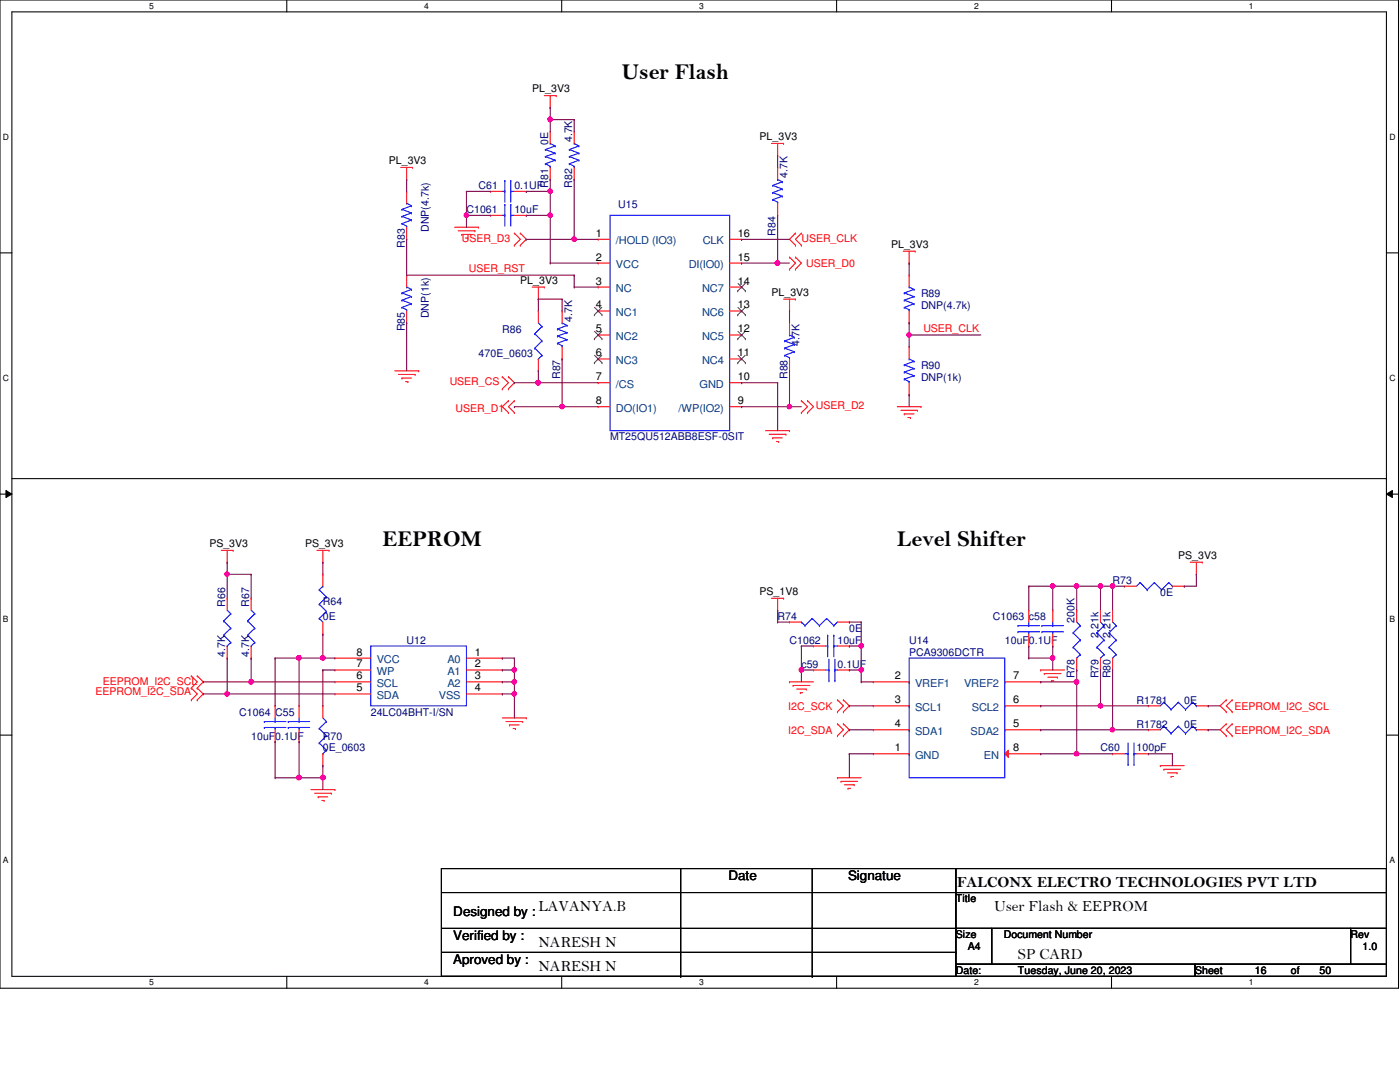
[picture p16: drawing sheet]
<svg xmlns="http://www.w3.org/2000/svg" width="279mm" height="216mm" viewBox="0 0 279 216" stroke-linecap="round" stroke-linejoin="round" font-family="sans-serif">
<defs><g id="words">
<g font-size="4.5">
<text x="124.1" y="15.8">User Flash</text>
<text x="76.4" y="108.9">EEPROM</text>
<text x="179.1" y="108.9">Level Shifter</text>
</g>
<g font-size="3.1">
<text x="191" y="177">FALCONX ELECTRO TECHNOLOGIES PVT LTD</text>
<text x="107.4" y="181.7">LAVANYA.B</text>
<text x="198.4" y="181.7">User Flash &amp; EEPROM</text>
<text x="107.4" y="188.9">NARESH N</text>
<text x="203.2" y="191.3">SP CARD</text>
<text x="107.4" y="193.7">NARESH N</text>
</g>
<g font-size="2.6">
<text x="145.4" y="175.7">Date</text>
<text x="169.2" y="175.7">Signatue</text>
<text x="90.5" y="182.8">Designed by :</text>
<text x="90.5" y="187.6">Verified by :</text>
<text x="90.5" y="192.4">Aproved by :</text>
</g>
<g font-size="2.2">
<text x="118.9" y="47.2">1</text>
<text x="147.3" y="47.2">16</text>
<text x="118.9" y="52">2</text>
<text x="147.3" y="52">15</text>
<text x="118.9" y="56.8">3</text>
<text x="147.3" y="56.8">14</text>
<text x="118.9" y="61.6">4</text>
<text x="147.3" y="61.6">13</text>
<text x="118.9" y="66.3">5</text>
<text x="118.9" y="71.1">6</text>
<text x="147.3" y="66.3">12</text>
<text x="147.3" y="71.1">11</text>
<text x="118.9" y="75.9">7</text>
<text x="147.3" y="75.9">10</text>
<text x="118.9" y="80.6">8</text>
<text x="147.3" y="80.6">9</text>
<text x="71.2" y="130.8">8</text>
<text x="94.7" y="130.8">1</text>
<text x="71.2" y="138">5</text>
<text x="71.2" y="135.6">6</text>
<text x="71.2" y="133.2">7</text>
<text x="94.7" y="133.2">2</text>
<text x="94.7" y="135.6">3</text>
<text x="94.7" y="138">4</text>
<text x="178.6" y="135.6">2</text>
<text x="202.2" y="135.6">7</text>
<text x="178.6" y="140.3">3</text>
<text x="202.2" y="140.3">6</text>
<text x="178.6" y="149.9">1</text>
<text x="178.6" y="145.1">4</text>
<text x="202.2" y="145.1">5</text>
<text x="202.2" y="149.9">8</text>
</g>
<g font-size="2.2" fill="#004080">
<text x="122.9" y="48.8">/HOLD (IO3)</text>
<text x="122.9" y="53.5">VCC</text>
<text x="137.5" y="53.5">DI(IO0)</text>
<text x="140.3" y="48.8">CLK</text>
<text x="122.9" y="58.3">NC</text>
<text x="140.1" y="58.3">NC7</text>
<text x="122.9" y="63.1">NC1</text>
<text x="140.1" y="63.1">NC6</text>
<text x="122.9" y="67.9">NC2</text>
<text x="140.1" y="67.9">NC5</text>
<text x="122.9" y="72.6">NC3</text>
<text x="122.9" y="77.4">/CS</text>
<text x="139.6" y="77.4">GND</text>
<text x="140.1" y="72.6">NC4</text>
<text x="122.9" y="82.2">DO(IO1)</text>
<text x="135.4" y="82.2">/WP(IO2)</text>
<text x="75.2" y="137.1">SCL</text>
<text x="75.2" y="134.7">WP</text>
<text x="75.2" y="132.3">VCC</text>
<text x="89.3" y="132.3">A0</text>
<text x="89.3" y="134.7">A1</text>
<text x="89.3" y="137.1">A2</text>
<text x="182.6" y="137.1">VREF1</text>
<text x="192.4" y="137.1">VREF2</text>
<text x="75.2" y="139.5">SDA</text>
<text x="87.6" y="139.5">VSS</text>
<text x="182.6" y="141.9">SCL1</text>
<text x="194" y="141.9">SCL2</text>
<text x="182.6" y="146.6">SDA1</text>
<text x="193.7" y="146.6">SDA2</text>
<text x="182.6" y="151.4">GND</text>
<text x="196.3" y="151.4">EN</text>
</g>
<g font-size="2.1">
<text x="106.2" y="18.4">PL_3V3</text>
<text x="151.6" y="27.9">PL_3V3</text>
<text x="77.6" y="32.7">PL_3V3</text>
<text x="177.8" y="49.4">PL_3V3</text>
<text x="103.8" y="56.6">PL_3V3</text>
<text x="154" y="59">PL_3V3</text>
<text x="41.8" y="109.1">PS_3V3</text>
<text x="60.9" y="109.1">PS_3V3</text>
<text x="235.2" y="111.5">PS_3V3</text>
<text x="151.6" y="118.7">PS_1V8</text>
<text x="190.8" y="180">Title</text>
<text x="190.8" y="187.2">Size</text>
<text x="193.1" y="189.6">A4</text>
<text x="200.3" y="187.2">Document Number</text>
<text x="269.5" y="187.2">Rev</text>
<text x="271.9" y="189.6">1.0</text>
<text x="190.8" y="194.4">Date:</text>
<text x="203.2" y="194.4">Tuesday, June 20, 2023</text>
<text x="238.5" y="194.4">Sheet</text>
<text x="250.4" y="194.4">16</text>
<text x="257.6" y="194.4">of</text>
<text x="263.4" y="194.4">50</text>
</g>
<g font-size="2.1" fill="#000080">
<text x="109.4" y="28.9" transform="rotate(-90 109.4 28.9)">0E</text>
<text x="114.2" y="28.4" transform="rotate(-90 114.2 28.4)">4.7K</text>
<text x="157.2" y="35.6" transform="rotate(-90 157.2 35.6)">4.7K</text>
<text x="95.5" y="37.8">C61</text>
<text x="102.7" y="37.8">0.1UF</text>
<text x="109.4" y="37.5" transform="rotate(-90 109.4 37.5)">R81</text>
<text x="114.2" y="37.5" transform="rotate(-90 114.2 37.5)">R82</text>
<text x="123.4" y="41.6">U15</text>
<text x="85.6" y="46.3" transform="rotate(-90 85.6 46.3)">DNP(4.7k)</text>
<text x="93.1" y="42.5">C1061</text>
<text x="102.7" y="42.5">10uF</text>
<text x="154.8" y="47" transform="rotate(-90 154.8 47)">R84</text>
<text x="80.8" y="49.4" transform="rotate(-90 80.8 49.4)">R83</text>
<text x="183.8" y="59.2">R89</text>
<text x="85.6" y="63.5" transform="rotate(-90 85.6 63.5)">DNP(1k)</text>
<text x="114.2" y="64.2" transform="rotate(-90 114.2 64.2)">4.7K</text>
<text x="183.8" y="61.6">DNP(4.7k)</text>
<text x="80.8" y="66.1" transform="rotate(-90 80.8 66.1)">R85</text>
<text x="95.5" y="71.2">470E_0603</text>
<text x="100.2" y="66.4">R86</text>
<text x="159.6" y="69" transform="rotate(-90 159.6 69)">4.7K</text>
<text x="111.8" y="75.6" transform="rotate(-90 111.8 75.6)">R87</text>
<text x="157.2" y="75.6" transform="rotate(-90 157.2 75.6)">R88</text>
<text x="183.8" y="73.6">R90</text>
<text x="183.8" y="75.9">DNP(1k)</text>
<text x="121.8" y="87.9">MT25QU512ABB8ESF-0SIT</text>
<text x="222" y="116.5">R73</text>
<text x="231.6" y="118.9">0E</text>
<text x="45" y="121" transform="rotate(-90 45 121)">R66</text>
<text x="49.7" y="121" transform="rotate(-90 49.7 121)">R67</text>
<text x="64.4" y="120.8">R64</text>
<text x="64.4" y="123.7">0E</text>
<text x="155.2" y="123.7">R74</text>
<text x="198.2" y="123.7">C1063 c58</text>
<text x="214.5" y="124.4" transform="rotate(-90 214.5 124.4)">200K</text>
<text x="45" y="131.1" transform="rotate(-90 45 131.1)">4.7K</text>
<text x="49.7" y="131.1" transform="rotate(-90 49.7 131.1)">4.7K</text>
<text x="81.2" y="128.5">U12</text>
<text x="157.6" y="128.5">C1062</text>
<text x="167.1" y="128.5">10uF</text>
<text x="169.5" y="126.1">0E</text>
<text x="181.4" y="128.5">U14</text>
<text x="181.4" y="130.9">PCA9306DCTR</text>
<text x="200.5" y="128.5">10uF0.1UF</text>
<text x="219.2" y="127.3" transform="rotate(-90 219.2 127.3)">2.21k</text>
<text x="221.6" y="127.3" transform="rotate(-90 221.6 127.3)">2.21k</text>
<text x="159.9" y="133.3">c59</text>
<text x="167.1" y="133.3">0.1UF</text>
<text x="214.5" y="135.3" transform="rotate(-90 214.5 135.3)">R78</text>
<text x="219.2" y="135.3" transform="rotate(-90 219.2 135.3)">R79</text>
<text x="221.6" y="135.3" transform="rotate(-90 221.6 135.3)">R80</text>
<text x="47.8" y="142.8">C1064 C55</text>
<text x="74" y="142.8">24LC04BHT-I/SN</text>
<text x="226.8" y="140.4">R1781</text>
<text x="236.3" y="140.4">0E</text>
<text x="50.1" y="147.6">10uF0.1UF</text>
<text x="64.4" y="147.6">R70</text>
<text x="64.4" y="149.9">0E_0603</text>
<text x="219.6" y="149.9">C60</text>
<text x="226.8" y="145.2">R1782</text>
<text x="226.8" y="149.9">100pF</text>
<text x="236.3" y="145.2">0E</text>
</g>
<g font-size="2.1" fill="#f00">
<text x="92.2" y="48.3">USER_D3</text>
<text x="159.9" y="48.3">USER_CLK</text>
<text x="160.9" y="53.3">USER_D0</text>
<text x="93.6" y="54.2">USER_RST</text>
<text x="184.3" y="66.2">USER_CLK</text>
<text x="89.7" y="76.9">USER_CS</text>
<text x="90.9" y="82.2">USER_D1</text>
<text x="162.8" y="81.7">USER_D2</text>
<text x="20.5" y="136.6">EEPROM_I2C_SCL</text>
<text x="19.1" y="138.7">EEPROM_I2C_SDA</text>
<text x="157.3" y="141.6">I2C_SCK</text>
<text x="246.4" y="141.6">EEPROM_I2C_SCL</text>
<text x="157.3" y="146.4">I2C_SDA</text>
<text x="246.4" y="146.4">EEPROM_I2C_SDA</text>
</g>
<g font-size="1.7">
<text x="29.8" y="1.8">5</text>
<text x="84.7" y="1.8">4</text>
<text x="139.5" y="1.8">3</text>
<text x="194.4" y="1.8">2</text>
<text x="249.3" y="1.8">1</text>
<text x=".6" y="27.9">D</text>
<text x="277.3" y="27.9">D</text>
<text x=".6" y="76">C</text>
<text x="277.3" y="76">C</text>
<text x=".6" y="124.2">B</text>
<text x="277.3" y="124.2">B</text>
<text x=".6" y="172.3">A</text>
<text x="277.3" y="172.3">A</text>
<text x="29.8" y="196.6">5</text>
<text x="84.7" y="196.6">4</text>
<text x="139.5" y="196.6">3</text>
<text x="194.4" y="196.6">2</text>
<text x="249.3" y="196.6">1</text>
</g>
</g></defs>
<path d="M0 0h279.1v197.2h-279.1zM2.4 2.4h274.3v192.4h-274.3z" fill="none" stroke="#000" stroke-width=".21"/>
<g fill="#fff">
<path d="M29.8 .3h.9v1.9h-.9z"/>
<path d="M29.8 195.1h.9v1.9h-.9z"/>
</g>
<path d="M57.2 0v2.4M57.2 194.8v2.4" fill="none" stroke="#000" stroke-width=".21"/>
<g fill="#fff">
<path d="M84.7 .3h.9v1.9h-.9z"/>
<path d="M84.7 195.1h.9v1.9h-.9z"/>
</g>
<path d="M112.1 0v2.4M112.1 194.8v2.4" fill="none" stroke="#000" stroke-width=".21"/>
<g fill="#fff">
<path d="M139.5 .3h1v1.9h-1z"/>
<path d="M139.5 195.1h1v1.9h-1z"/>
</g>
<path d="M167 0v2.4M167 194.8v2.4" fill="none" stroke="#000" stroke-width=".21"/>
<g fill="#fff">
<path d="M194.4 .3h.9v1.9h-.9z"/>
<path d="M194.4 195.1h.9v1.9h-.9z"/>
</g>
<path d="M221.8 0v2.4M221.8 194.8v2.4" fill="none" stroke="#000" stroke-width=".21"/>
<g fill="#fff">
<path d="M249.3 .3h.9v1.9h-.9z"/>
<path d="M249.3 195.1h.9v1.9h-.9z"/>
<path d="M.6 26.4h1.2v1.9h-1.2z"/>
<path d="M277.3 26.4h1.2v1.9h-1.2z"/>
<path d="M.6 74.5h1.2v1.9h-1.2z"/>
<path d="M277.3 74.5h1.2v1.9h-1.2z"/>
</g>
<path d="M0 50.5h2.4M276.7 50.5h2.4" fill="none" stroke="#000" stroke-width=".21"/>
<g fill="#fff">
<path d="M.6 122.6h1.1v1.9h-1.1z"/>
<path d="M277.3 122.6h1.1v1.9h-1.1z"/>
</g>
<path d="M0 98.6h2.4M276.7 98.6h2.4" fill="none" stroke="#000" stroke-width=".21"/>
<path d="M1.2 97.9l1.2 .7-1.2 .7zM276.7 98.6l1.2-.7v1.4z" fill="#000"/>
<path d="M1.2 97.9l1.2 .7-1.2 .7zM276.7 98.6l1.2-.7v1.4z" fill="none" stroke="#000" stroke-width=".2"/>
<g fill="#fff">
<path d="M.6 170.7h1.1v1.9h-1.1z"/>
<path d="M277.3 170.7h1.1v1.9h-1.1z"/>
</g>
<g fill="none" stroke="#000" stroke-width=".21">
<path d="M2.4 95.5h274.3M276.7 95.5h.1M0 146.7h2.4M276.7 146.7h2.4M88.1 173.3h102.7v21.5h-102.7zM88.1 178.1h102.7M135.8 173.3v21.5M162.1 173.3v21.5M190.8 173.3h85.9v4.8h-85.9zM190.8 178.1h85.9v7.2h-85.9zM190.8 178.1h.1M88.1 185.3h102.7"/>
<path d="M88.1 190h102.7M135.8 194.8h.1M162.1 194.8h.1M190.8 185.3h7.1v7.1h-7.1zM190.8 192.4h47.7v2.4h-47.7zM190.8 185.3h.1M190.8 190h.1M197.9 185.3h71.6v7.1h-71.6zM238.5 192.4h38.2v2.4h-38.2zM269.5 185.3h7.2v7.1h-7.2z"/>
</g>
<g fill="none" stroke="#f00" stroke-width=".21">
<path d="M108.6 19.1h2.4M109.8 19.1v2.4M111 19.1h.1M80 33.4h2.3M81.2 35.8h.1M81.2 33.4v2.4M82.3 33.4h.1M109.8 21.5h.1M114.6 26.2h.1M114.6 35.8h.1M114.6 26.2v2.4M114.6 33.4v2.4"/>
<path d="M154 28.6h2.4M155.2 31h.1M155.2 28.6v2.4M156.4 28.6h.1M90.7 45.3h4.8M91.4 46.1h3.4M92.2 46.8h.1M92.2 46.8h1.9M92.9 47.5h.4M93.3 47.5h.1M94.8 46.1h.1M95.5 45.3h.1"/>
<path d="M102.7 46.5h.1M102.7 48.9h.1M102.7 46.5l1.1 1.3-1.1 1.1M103.8 48.9h.1M103.8 46.5h.1M103.8 46.5l1.2 1.3-1.2 1.1M106.2 57.3h2.4M107.4 59.7h.1M107.4 57.3v2.4M108.6 57.3h.1M156.4 59.7h2.3M157.6 53.7h.1"/>
<path d="M157.6 51.3h.1M157.6 59.7v2.4M157.6 51.3l1.1 1.2-1.1 1.2M158.7 59.7h.1M158.7 53.7h.1M158.7 51.3h.1M158.7 46.5h.1M158.7 48.9h.1M158.7 51.3l1.2 1.2-1.2 1.2M158.7 46.5l-1.1 1.3 1.1 1.1M159.9 48.9h.1M159.9 46.5h.1"/>
<path d="M159.9 46.5l-1.2 1.3 1.2 1.1M180.3 50.1h2.3M181.4 52.5h.1M181.4 50.1v2.4M182.6 50.1h.1M78.8 74h4.8M79.5 74.7h3.3M80.2 75.4h.1M80.2 75.4h1.9M80.9 76.2h.5M81.4 76.2h.1M82.8 74.7h.1"/>
<path d="M83.6 74h.1M100.2 75.2h.1M100.2 77.6h.1M100.2 75.2l1.3 1.2-1.3 1.2M101.5 80h.1M101.5 77.6h.1M101.5 75.2h.1M101.5 80l-1.3 1.2 1.3 1.1M101.5 75.2l1.2 1.2-1.2 1.2M102.7 80h.1M102.7 80l-1.2 1.2 1.2 1.1M157.6 62.1h.1"/>
<path d="M159.9 80h.1M159.9 80l1.3 1.2-1.3 1.1M161.2 80h.1M161.2 80l1.1 1.2-1.1 1.1M101.5 82.3h.1M102.7 82.3h.1M152.8 85.9h4.8M153.5 86.7h3.3M154.2 87.4h.1M154.2 87.4h1.9M154.9 88.1h.5M155.4 88.1h.1"/>
<path d="M156.8 86.7h.1M157.6 85.9h.1M159.9 82.3h.1M161.2 82.3h.1M179.1 81.2h4.7M179.8 81.9h3.3M180.5 82.6h.1M180.5 82.6h1.9M181.2 83.3h.5M181.7 83.3h.1M183.1 81.9h.1M183.8 81.2h.1"/>
<path d="M44.2 109.8h2.3M45.3 112.2h.1M45.3 109.8v2.4M46.5 109.8h.1M63.2 109.8h2.5M64.4 112.2h.1M64.4 109.8v2.4M65.7 109.8h.1M154 119.4h2.4M155.2 119.4v2.4M156.4 119.4h.1M237.5 112.2h2.4"/>
<path d="M238.8 114.6h.1M238.8 112.2v2.4M239.9 112.2h.1M38.2 134.9h.1M38.2 137.3h.1M38.2 139.7h.1M38.2 134.9l1.2 1.2-1.2 1.2M38.2 137.3l1.2 1.2-1.2 1.2M39.4 137.3h.1M39.4 134.9h.1M39.4 139.7h.1M39.4 134.9l1.2 1.2-1.2 1.2"/>
<path d="M39.4 137.3l1.2 1.2-1.2 1.2M155.2 121.8h.1M157.6 136.1h.1M157.6 124.1h.1M157.6 136.1h4.7M157.6 124.1h2.3M158.3 136.8h.1M158.3 136.8h3.3M159 137.5h1.9M159.7 138.2h.1M159.7 138.2h.5M160.9 137.5h.1"/>
<path d="M167.1 139.7h.1M167.1 139.7l1.2 1.1-1.2 1.2M167.1 124.1h2.4M168.3 139.7h.1M168.3 139.7l1.2 1.1-1.2 1.2M169.5 124.1h.1M174.3 136.1h.1M174.3 136.1h7.1M200.5 136.1h7.2M207.7 133.7h.1M207.7 136.1h.1M207.7 133.7h4.8"/>
<path d="M208.4 134.4h.1M208.4 134.4h3.4M209.1 135.1h1.9M209.8 135.8h.1M209.8 135.8h.5M211 135.1h.1M244.7 139.7h.1M244.7 139.7l-1.2 1.1 1.2 1.2M245.9 139.7h.1M245.9 139.7l-1.2 1.1 1.2 1.2M59.7 148h.1M59.7 140.8h.1"/>
<path d="M59.7 140.8v2.5M59.7 145.6v2.4M62.1 157.6h4.7M62.8 158.3h3.3M63.5 159h.1M63.5 159h1.9M64.2 159.7h.5M64.7 159.7h.1M66.1 158.3h.1M66.8 157.6h.1M100.2 143.3h4.8M101 144h3.3"/>
<path d="M101.7 144.7h.1M101.7 144.7h1.9M102.4 145.4h.5M102.9 145.4h.1M104.3 144h.1M105 143.3h.1M167.1 155.2h.1M167.1 142h.1M167.1 146.8h.1M167.1 144.4h.1M167.1 155.2h4.8M167.1 144.4l1.2 1.2-1.2 1.2"/>
<path d="M167.9 155.9h.1M167.9 155.9h3.3M168.3 142h.1M168.3 144.4h.1M168.3 146.8h.1M168.3 144.4l1.2 1.2-1.2 1.2M168.5 156.6h2M169.2 157.3h.1M169.2 157.3h.6M170.5 156.6h.1M174.3 150.4h.1M174.3 140.8h.1"/>
<path d="M174.3 145.6h.1M174.3 150.4h7.1M174.3 140.8h7.1M174.3 145.6h7.1M200.5 140.8h7.2M200.5 145.6h7.2M207.7 145.6h.1M207.7 140.8h.1M231.6 152.8h.1M231.6 152.8h4.7M232.3 153.5h.1M232.3 153.5h3.3"/>
<path d="M233 154.2h1.9M233.7 154.9h.1M233.7 154.9h.5M234.9 154.2h.1M244.7 142h.1M244.7 144.4h.1M244.7 146.8h.1M244.7 144.4l-1.2 1.2 1.2 1.2M245.9 142h.1M245.9 146.8h.1M245.9 144.4h.1M245.9 144.4l-1.2 1.2 1.2 1.2"/>
</g>
<g fill="none" stroke="#00f" stroke-width=".21">
<path d="M113.6 32.7h.1M113.6 31.2h.1M113.6 29.8h.1M113.6 32.7l1 .5M113.6 31.2l1.9 .8M113.6 29.8l1.9 .8M114.6 28.6h.1M114.6 33.2h.1M114.6 28.6l.9 .5M114.6 33.2v.2M115.5 32h.1M115.5 30.6h.1"/>
<path d="M115.5 29.1h.1M115.5 32l-1.9 .7M115.5 30.6l-1.9 .6M115.5 29.1l-1.9 .7M159.9 124.1h.1M159.9 124.1l.8 .7M160.7 124.8h.1M162.1 123.4h.1M162.1 123.4l1.4 1.4M162.1 123.4l-1.4 1.4M163.5 124.8h.1M165 123.4h.1"/>
<path d="M165 123.4l1.4 1.4M165 123.4l-1.5 1.4M166.4 124.8h.1M167.1 124.1l-.7 .7M181.4 131.3h19.1v23.9h-19.1zM181.4 136.1h.1M200.5 136.1h.1M57.5 144h.1M57.5 145.2h.1M57.5 144h4.3M57.5 145.2h4.3M59.7 145.2h.1"/>
<path d="M59.7 144h.1M59.7 143.3v.7M59.7 145.2v.4M181.4 150.4h.1M181.4 145.6h.1M181.4 140.8h.1M200.5 150.4h.1M200.5 140.8h.1M200.5 145.6h.1"/>
</g>
<path d="M200.5 150.4l.8-.7v1.4z" fill="#f00"/>
<g fill="none" stroke="#f00" stroke-width=".21">
<path d="M81.2 38.2h.1M81.2 38.2v2.4M97.9 38.2h.1M97.9 38.2h2.3M102.7 38.2h2.3M105 38.2h.1M109.8 26.2h.1M109.8 35.8h.1M109.8 26.2v2.4M109.8 33.4v2.4M155.2 33.4h.1M155.2 33.4v2.4"/>
<path d="M81.2 54.9h.1M81.2 47.8h.1M81.2 45.3v2.5M81.2 54.9v2.4M97.9 43h.1M97.9 43h2.3M102.7 43h2.3M105 43h.1M119.4 47.8h.1M119.4 52.5h.1M119.4 57.3h.1M119.4 47.8h2.4"/>
<path d="M119.4 52.5h2.4M119.4 57.3h2.4M145.6 47.8h2.4M145.6 52.5h2.4M145.6 57.3h2.4M148 47.8h.1M148 52.5h.1M148 57.3h.1M155.2 43h.1M155.2 40.6v2.4M181.4 54.9h.1M181.4 54.9v2.4"/>
<path d="M81.2 64.4h.1M81.2 62.1v2.3M107.4 62.1h.1M107.4 74h.1M107.4 62.1v2.3M107.4 71.6v2.4M112.2 62.1h.1M112.2 71.6h.1M112.2 62.1v2.3M112.2 69.2v2.4M119.4 62.1h.1M119.4 66.8h.1"/>
<path d="M119.4 71.6h.1M119.4 76.4h.1M119.4 62.1h2.4M119.4 66.8h2.4M119.4 71.6h2.4M119.4 76.4h2.4M145.6 62.1h2.4M145.6 66.8h2.4M145.6 71.6h2.4M145.6 76.4h2.4M148 62.1h.1M148 66.8h.1"/>
<path d="M148 71.6h.1M148 76.4h.1M157.6 64.4h.1M157.6 74h.1M157.6 64.4v2.4M157.6 71.6v2.4M181.4 69.2h.1M181.4 78.8h.1M181.4 64.4h.1M181.4 62.1v2.3M181.4 69.2v2.4M181.4 76.4v2.4"/>
<path d="M119.4 81.2h.1M119.4 81.2h2.4M145.6 81.2h2.4M148 81.2h.1M45.3 119.4h.1M45.3 119.4v2.4M50.1 119.4h.1M50.1 119.4v2.4M64.4 114.6h.1M64.4 114.6v2.4M224.4 117h.1M224.4 117h2.4"/>
<path d="M234 117h2.3M236.3 117h.1M45.3 131.3h.1M45.3 128.9v2.4M50.1 131.3h.1M50.1 128.9v2.4M64.4 126.5h.1M64.4 124.1v2.4M66.8 138.5h.1M66.8 136.1h.1M66.8 133.7h.1M66.8 131.3h.1"/>
<path d="M66.8 131.3h7.2M66.8 133.7h7.2M66.8 136.1h7.2M66.8 138.5h7.2M93.1 131.3h7.1M93.1 133.7h7.1M93.1 136.1h7.1M93.1 138.5h7.1M100.2 131.3h.1M100.2 133.7h.1M100.2 136.1h.1M100.2 138.5h.1"/>
<path d="M162.3 128.9h.1M162.3 133.7h.1M162.3 133.7h2.4M162.3 128.9h2.4M167.1 133.7h2.4M167.1 128.9h2.4M169.5 128.9h.1M169.5 133.7h.1M205.3 128.9h.1M205.3 121.8h.1M205.3 121.8v2.3M205.3 126.5v2.4"/>
<path d="M210.1 128.9h.1M210.1 121.8h.1M210.1 121.8v2.3M210.1 126.5v2.4M214.9 121.8h.1M214.9 133.7h.1M214.9 121.8v2.3M214.9 131.3v2.4M219.6 121.8h.1M219.6 133.7h.1M219.6 121.8v2.3M219.6 131.3v2.4"/>
<path d="M222 121.8h.1M222 133.7h.1M222 121.8v2.3M222 131.3v2.4M54.9 148h.1M54.9 140.8h.1M54.9 140.8v2.5M54.9 145.6v2.4M64.4 140.8h.1M64.4 152.8h.1M64.4 140.8v2.5M64.4 150.4v2.4"/>
<path d="M200.5 150.4l.8-.7v1.4zM200.5 150.4h7.2M207.7 150.4h.1M222 150.4h.1M222 150.4h2.4M226.8 150.4h2.4M229.2 140.8h.1M229.2 145.6h.1M229.2 150.4h.1M229.2 140.8h2.4M229.2 145.6h2.4M238.8 140.8h2.3"/>
<path d="M238.8 145.6h2.3M241.1 140.8h.1M241.1 145.6h.1"/>
</g>
<g fill="none" stroke="#00f" stroke-width=".21">
<path d="M100.2 38.2h.6M100.8 38.2h.1M100.8 36h.1M100.8 36v4.3M101.9 36h.1M101.9 38.2h.1M101.9 36v4.3M101.9 38.2h.8M108.8 32.7h.1M108.8 31.2h.1M108.8 29.8h.1M108.8 32.7l1 .5"/>
<path d="M108.8 31.2l2 .8M108.8 29.8l2 .8M109.8 28.6h.1M109.8 33.2h.1M109.8 28.6l1 .5M109.8 33.2v.2M110.8 32h.1M110.8 30.6h.1M110.8 29.1h.1M110.8 32l-2 .7M110.8 30.6l-2 .6M110.8 29.1l-2 .7"/>
<path d="M154.2 39.8h.1M154.2 38.4h.1M154.2 37h.1M154.2 39.8l1 .5M154.2 38.4l1.9 .8M154.2 37l1.9 .7M155.2 35.8h.1M155.2 35.8l.9 .5M156.1 39.2h.1M156.1 37.7h.1M156.1 36.3h.1M156.1 39.2l-1.9 .6"/>
<path d="M156.1 37.7l-1.9 .7M156.1 36.3l-1.9 .7M80.2 59.9h.1M80.2 58.5h.1M80.2 44.6h.1M80.2 43.2h.1M80.2 41.8h.1M80.2 59.9l1.9 .7M80.2 58.5l1.9 .7M80.2 44.6l1 .5M80.2 43.2l1.9 .7M80.2 41.8l1.9 .7"/>
<path d="M81.2 57.3h.1M81.2 40.6h.1M81.2 45.1h.1M81.2 57.3l.9 .4M81.2 45.1v.2M81.2 40.6l.9 .5M82.1 59.2h.1M82.1 57.7h.1M82.1 43.9h.1M82.1 42.5h.1M82.1 41.1h.1M82.1 59.2l-1.9 .7"/>
<path d="M82.1 57.7l-1.9 .8M82.1 43.9l-1.9 .7M82.1 42.5l-1.9 .7M82.1 41.1l-1.9 .7M100.2 43h.6M100.8 43h.1M100.8 40.8h.1M100.8 40.8v4.3M101.9 40.8h.1M101.9 43h.1M101.9 43h.8M101.9 40.8v4.3"/>
<path d="M121.8 43h23.8v42.9h-23.8zM155.2 40.3h.1M155.2 40.3v.3M180.5 59.9h.1M180.5 58.5h.1M180.5 59.9l1.9 .7M180.5 58.5l1.9 .7M181.4 57.3h.1M181.4 57.3l1 .4M182.4 59.2h.1M182.4 57.7h.1M182.4 59.2l-1.9 .7"/>
<path d="M182.4 57.7l-1.9 .8M80.2 61.3h.1M80.2 61.3l1 .5M81.2 61.8h.1M81.2 61.8v.3M82.1 60.6h.1M82.1 60.6l-1.9 .7M106.7 66.6h.1M106.7 69.5h.1M106.7 66.6l1.5 1.4M106.7 69.5l1.5 1.4M107.4 71.6h.1"/>
<path d="M107.4 64.4l.8 .8M108.2 65.2h.1M108.2 68h.1M108.2 70.9h.1M108.2 65.2l-1.5 1.4M108.2 68l-1.5 1.5M108.2 70.9l-.8 .7M111.3 68.5h.1M111.3 67.1h.1M111.3 65.7h.1M111.3 68.5l.9 .5M111.3 67.1l1.9 .7"/>
<path d="M111.3 65.7l1.9 .7M112.2 64.4h.1M112.2 69h.1M112.2 64.4l1 .5M112.2 69v.2M113.2 67.8h.1M113.2 66.4h.1M113.2 64.9h.1M113.2 67.8l-1.9 .7M113.2 66.4l-1.9 .7M113.2 64.9l-1.9 .8M156.6 70.9h.1"/>
<path d="M156.6 69.5h.1M156.6 68h.1M156.6 70.9l1 .5M156.6 69.5l1.9 .7M156.6 68l1.9 .7M157.6 66.8h.1M157.6 71.4h.1M157.6 66.8l.9 .5M157.6 71.4v.2M158.5 70.2h.1M158.5 68.7h.1M158.5 67.3h.1"/>
<path d="M158.5 70.2l-1.9 .7M158.5 68.7l-1.9 .8M158.5 67.3l-1.9 .7M180.5 75.6h.1M180.5 74.3h.1M180.5 72.8h.1M180.5 61.3h.1M180.5 75.6l.9 .6M180.5 74.3l1.9 .7M180.5 72.8l1.9 .7M180.5 61.3l.9 .5M181.4 71.6h.1"/>
<path d="M181.4 76.2h.1M181.4 61.8h.1M181.4 71.6l1 .5M181.4 61.8v.3M181.4 76.2v.2M182.4 75h.1M182.4 73.5h.1M182.4 72.1h.1M182.4 60.6h.1M182.4 75l-1.9 .6M182.4 73.5l-1.9 .8M182.4 72.1l-1.9 .7"/>
<path d="M182.4 60.6l-1.9 .7M63.7 117.7h.1M63.7 117.7l1.5 1.4M64.4 117h.1M64.4 117l-.7 .7M65.2 119.1h.1M65.2 119.1l-1.5 1.5M227.5 116.2h.1M227.5 116.2l-.7 .8M227.5 116.2l1.4 1.5M228.9 117.7h.1M230.4 116.2h.1"/>
<path d="M230.4 116.2l-1.5 1.5M230.4 116.2l1.4 1.5M231.8 117.7h.1M233.3 116.2h.1M233.3 116.2l-1.5 1.5M233.3 116.2l.7 .8M234 117h.1M44.6 123.9h.1M44.6 126.7h.1M44.6 123.9l1.5 1.4M44.6 126.7l1.5 1.5M45.3 128.9h.1"/>
<path d="M45.3 121.8l.8 .7M46.1 122.5h.1M46.1 125.3h.1M46.1 128.2h.1M46.1 122.5l-1.5 1.4M46.1 125.3l-1.5 1.4M46.1 128.2l-.8 .7M49.4 123.9h.1M49.4 126.7h.1M49.4 123.9l1.4 1.4M49.4 126.7l1.4 1.5M50.1 128.9h.1"/>
<path d="M50.1 121.8l.7 .7M50.8 122.5h.1M50.8 125.3h.1M50.8 128.2h.1M50.8 122.5l-1.4 1.4M50.8 125.3l-1.4 1.4M50.8 128.2l-.7 .7M63.7 123.4h.1M63.7 120.6h.1M63.7 123.4l.7 .7M63.7 120.6l1.5 1.4M65.2 122h.1"/>
<path d="M65.2 122l-1.5 1.4M74 128.9h19.1v11.9h-19.1zM164.7 128.9h.5M164.7 133.7h.7M165.2 128.9h.1M165.2 126.7h.1M165.2 126.7v4.4M165.4 135.8h.1M165.4 133.7h.1M165.4 131.5v4.3M166.4 126.7h.1M166.4 128.9h.1"/>
<path d="M166.4 128.9h.7M166.4 126.7v4.4M166.6 133.7h.1M166.6 135.8h.1M166.6 133.7h.5M166.6 131.5v4.3M203.2 124.8h.1M203.2 126.1h.1M203.2 124.8h4.3M203.2 126.1h4.3M205.3 126.1h.1M205.3 124.8h.1"/>
<path d="M205.3 124.1v.7M205.3 126.1v.4M207.9 124.8h.1M207.9 126.1h.1M207.9 124.8h4.4M207.9 126.1h4.4M210.1 126.1h.1M210.1 124.8h.1M210.1 124.1v.7M210.1 126.1v.4M214.2 126.3h.1M214.2 129.2h.1"/>
<path d="M214.2 126.3l1.4 1.4M214.2 129.2l1.4 1.4M214.9 131.3h.1M214.9 124.1l.7 .7M215.6 124.8h.1M215.6 127.7h.1M215.6 130.6h.1M215.6 124.8l-1.4 1.5M215.6 127.7l-1.4 1.5M215.6 130.6l-.7 .7M218.9 126.3h.1M218.9 129.2h.1"/>
<path d="M218.9 126.3l1.4 1.4M218.9 129.2l1.4 1.4M219.6 131.3h.1M219.6 124.1l.7 .7M220.3 124.8h.1M220.3 127.7h.1M220.3 130.6h.1M220.3 124.8l-1.4 1.5M220.3 127.7l-1.4 1.5M220.3 130.6l-.7 .7M221.3 126.3h.1M221.3 129.2h.1"/>
<path d="M221.3 129.2l1.5 1.4M221.3 126.3l1.5 1.4M222 131.3h.1M222 124.1l.8 .7M222.8 124.8h.1M222.8 127.7h.1M222.8 130.6h.1M222.8 124.8l-1.5 1.5M222.8 127.7l-1.5 1.5M222.8 130.6l-.8 .7M52.7 144h.1M52.7 145.2h.1"/>
<path d="M52.7 144h4.4M52.7 145.2h4.4M54.9 145.2h.1M54.9 144h.1M54.9 143.3v.7M54.9 145.2v.4M63.7 145.4h.1M63.7 148.3h.1M63.7 145.4l1.5 1.4M63.7 148.3l1.5 1.4M64.4 150.4h.1M64.4 143.3l.8 .7"/>
<path d="M65.2 144h.1M65.2 146.8h.1M65.2 149.7h.1M65.2 144l-1.5 1.4M65.2 146.8l-1.5 1.5M65.2 149.7l-.8 .7M224.4 150.4h.7M225.1 152.6h.1M225.1 150.4h.1M225.1 148.3v4.3M226.3 150.4h.1M226.3 152.6h.1"/>
<path d="M226.3 150.4h.5M226.3 148.3v4.3M232.3 140.1h.1M232.3 144.9h.1M232.3 140.1l-.7 .7M232.3 140.1l1.4 1.5M232.3 144.9l-.7 .7M232.3 144.9l1.4 1.4M233.7 141.6h.1M233.7 146.3h.1M235.2 140.1h.1M235.2 144.9h.1"/>
<path d="M235.2 140.1l-1.5 1.5M235.2 140.1l1.4 1.5M235.2 144.9l-1.5 1.4M235.2 144.9l1.4 1.4M236.6 141.6h.1M236.6 146.3h.1M238 140.1h.1M238 144.9h.1M238 140.1l-1.4 1.5M238 140.1l.8 .7M238 144.9l-1.4 1.4M238 144.9l.8 .7"/>
<path d="M238.8 140.8h.1M238.8 145.6h.1"/>
</g>
<g fill="none" stroke="#804000" stroke-width=".2">
<path d="M147.2 58h.1M147.3 56.6l1.5 1.4M148.7 56.6l-1.5 1.4M148.8 58h.1M118.6 62.8h.1M118.6 67.6h.1M118.6 72.4h.1M118.7 61.3l1.4 1.5M118.7 66.1l1.4 1.5M118.7 70.9l1.4 1.5M120.1 61.3l-1.5 1.5M120.1 66.1l-1.5 1.5"/>
<path d="M120.1 70.9l-1.5 1.5M120.1 62.8h.1M120.1 67.6h.1M120.1 72.4h.1M147.2 62.8h.1M147.2 67.6h.1M147.2 72.4h.1M147.3 61.3l1.5 1.5M147.3 66.1l1.5 1.5M147.3 70.9l1.5 1.5M148.7 61.3l-1.5 1.5M148.7 66.1l-1.5 1.5"/>
<path d="M148.7 70.9l-1.5 1.5M148.8 62.8h.1M148.8 67.6h.1M148.8 72.4h.1"/>
</g>
<path d="M109.8 21.5h.1M109.8 21.5v2.4" fill="none" stroke="#800040" stroke-width=".21"/>
<circle cx="109.8" cy="23.8" r=".46" fill="#f0f"/>
<circle cx="109.8" cy="23.8" r=".46" fill="none" stroke="#f0f" stroke-width=".21"/>
<path d="M81.2 35.8h.1M81.2 35.8v2.4M93.1 38.2h.1M93.1 38.2h4.8M93.1 38.2v4.8M109.8 35.8h.1M109.8 35.8v2.4M114.6 23.9h.1M114.6 23.9v2.3M155.2 31h.1M155.2 31v2.4" fill="none" stroke="#800040" stroke-width=".21"/>
<circle cx="93.1" cy="42.9" r=".45" fill="#f0f"/>
<circle cx="93.1" cy="42.9" r=".45" fill="none" stroke="#f0f" stroke-width=".21"/>
<path d="M105 38.2h.1M105 38.2h4.8" fill="none" stroke="#800040" stroke-width=".21"/>
<circle cx="109.8" cy="38.2" r=".45" fill="#f0f"/>
<circle cx="109.8" cy="38.2" r=".45" fill="none" stroke="#f0f" stroke-width=".21"/>
<path d="M109.8 38.2h.1M109.8 38.2v4.8M114.6 35.8h.1M114.6 35.8v12M155.2 43h.1M155.2 43v9.5" fill="none" stroke="#800040" stroke-width=".21"/>
<circle cx="155.1" cy="52.5" r=".47" fill="#f0f"/>
<circle cx="155.1" cy="52.5" r=".47" fill="none" stroke="#f0f" stroke-width=".21"/>
<path d="M81.2 47.8h.1M81.2 47.8v7.1M105 47.8h.1M105 47.8h9.6" fill="none" stroke="#800040" stroke-width=".21"/>
<circle cx="114.6" cy="47.7" r=".46" fill="#f0f"/>
<circle cx="114.6" cy="47.7" r=".46" fill="none" stroke="#f0f" stroke-width=".21"/>
<g fill="none" stroke="#800040" stroke-width=".21">
<path d="M81.2 54.9h.1M81.2 54.9h33.4M107.4 59.7h.1M107.4 59.7v2.4M107.4 59.7h4.8M109.8 52.5h.1M109.8 52.5h9.6M112.2 59.7h.1M112.2 59.7v2.4M114.6 47.8h.1M114.6 54.9h.1M114.6 57.3h.1"/>
<path d="M114.6 47.8h4.8M114.6 54.9v2.4M114.6 57.3h4.8M148 47.8h.1M148 52.5h.1M148 47.8h9.6M148 52.5h9.6M155.2 52.5h.1M181.4 52.5h.1M181.4 52.5v2.4M81.2 64.4h.1M81.2 64.4v9.6"/>
<path d="M107.4 74h.1M107.4 74v2.4M112.2 71.6h.1M112.2 71.6v9.6M157.6 62.1h.1M157.6 74h.1M157.6 62.1v2.3M157.6 74v7.2"/>
</g>
<circle cx="157.5" cy="81.1" r=".45" fill="#f0f"/>
<circle cx="157.5" cy="81.1" r=".45" fill="none" stroke="#f0f" stroke-width=".21"/>
<path d="M181.4 64.4h.1M181.4 64.4v2.4" fill="none" stroke="#800040" stroke-width=".21"/>
<circle cx="181.4" cy="66.8" r=".45" fill="#f0f"/>
<circle cx="181.4" cy="66.8" r=".45" fill="none" stroke="#f0f" stroke-width=".21"/>
<path d="M102.7 76.4h.1M102.7 76.4h4.7" fill="none" stroke="#800040" stroke-width=".21"/>
<circle cx="107.4" cy="76.4" r=".47" fill="#f0f"/>
<circle cx="107.4" cy="76.4" r=".47" fill="none" stroke="#f0f" stroke-width=".21"/>
<path d="M107.4 76.4h.1M107.4 76.4h12M148 76.4h.1M148 76.4h7.2M155.2 76.4h.1M155.2 76.4v9.5M181.4 66.8h.1M181.4 66.8v2.4M181.4 66.8h14.3M102.7 81.2h.1M102.7 81.2h9.5" fill="none" stroke="#800040" stroke-width=".21"/>
<circle cx="112.2" cy="81.1" r=".46" fill="#f0f"/>
<circle cx="112.2" cy="81.1" r=".46" fill="none" stroke="#f0f" stroke-width=".21"/>
<path d="M181.4 78.8h.1M181.4 78.8v2.4M112.2 81.2h.1M112.2 81.2h7.2M148 81.2h.1M148 81.2h11.9M157.6 81.2h.1M45.3 112.2h.1M45.3 114.6h.1M45.3 112.2v7.2" fill="none" stroke="#800040" stroke-width=".21"/>
<circle cx="45.3" cy="114.6" r=".45" fill="#f0f"/>
<circle cx="45.3" cy="114.6" r=".45" fill="none" stroke="#f0f" stroke-width=".21"/>
<path d="M45.3 114.6h.1M45.3 114.6h4.8M50.1 114.6h.1M50.1 114.6v4.8M64.4 126.5h.1M64.4 126.5v4.8" fill="none" stroke="#800040" stroke-width=".21"/>
<circle cx="64.4" cy="131.3" r=".47" fill="#f0f"/>
<circle cx="64.4" cy="131.3" r=".47" fill="none" stroke="#f0f" stroke-width=".21"/>
<path d="M59.7 131.3h.1M59.7 131.3h7.1M64.4 131.3h.1M100.2 131.3h.1M100.2 131.3h2.5M102.7 131.3h.1M102.7 131.3v2.4" fill="none" stroke="#800040" stroke-width=".21"/>
<circle cx="102.6" cy="133.7" r=".45" fill="#f0f"/>
<circle cx="102.6" cy="133.7" r=".45" fill="none" stroke="#f0f" stroke-width=".21"/>
<path d="M45.3 131.3h.1M45.3 131.3v7.2M50.1 131.3h.1M50.1 131.3v4.8" fill="none" stroke="#800040" stroke-width=".21"/>
<circle cx="50.1" cy="136.1" r=".46" fill="#f0f"/>
<circle cx="50.1" cy="136.1" r=".46" fill="none" stroke="#f0f" stroke-width=".21"/>
<g fill="none" stroke="#800040" stroke-width=".21">
<path d="M40.6 136.1h.1M40.6 136.1h26.2M50.1 136.1h.1M64.4 133.7h.1M64.4 133.7v7.1M64.4 133.7h2.4M100.2 133.7h.1M100.2 136.1h.1M100.2 133.7h2.5M100.2 136.1h2.5M102.7 133.7h.1M102.7 136.1h.1"/>
<path d="M102.7 133.7v4.8"/>
</g>
<circle cx="102.6" cy="138.4" r=".45" fill="#f0f"/>
<circle cx="102.6" cy="138.4" r=".45" fill="none" stroke="#f0f" stroke-width=".21"/>
<circle cx="102.6" cy="136.1" r=".46" fill="#f0f"/>
<circle cx="102.6" cy="136.1" r=".46" fill="none" stroke="#f0f" stroke-width=".21"/>
<path d="M40.6 138.5h.1M40.6 138.5h26.2M45.3 138.5h.1" fill="none" stroke="#800040" stroke-width=".21"/>
<circle cx="45.3" cy="138.4" r=".45" fill="#f0f"/>
<circle cx="45.3" cy="138.4" r=".45" fill="none" stroke="#f0f" stroke-width=".21"/>
<path d="M100.2 138.5h.1M100.2 138.5h2.5M102.7 138.5h.1M102.7 138.5v4.8M64.4 152.8h.1M64.4 152.8v2.4" fill="none" stroke="#800040" stroke-width=".21"/>
<circle cx="64.4" cy="155.1" r=".47" fill="#f0f"/>
<circle cx="64.4" cy="155.1" r=".47" fill="none" stroke="#f0f" stroke-width=".21"/>
<path d="M210.1 117h.1M210.1 117h4.8M238.8 114.6h.1M238.8 114.6v2.4" fill="none" stroke="#800040" stroke-width=".21"/>
<circle cx="214.8" cy="116.9" r=".46" fill="#f0f"/>
<circle cx="214.8" cy="116.9" r=".46" fill="none" stroke="#f0f" stroke-width=".21"/>
<circle cx="210.1" cy="116.9" r=".45" fill="#f0f"/>
<circle cx="210.1" cy="116.9" r=".45" fill="none" stroke="#f0f" stroke-width=".21"/>
<path d="M214.9 117h.1M214.9 117h4.7" fill="none" stroke="#800040" stroke-width=".21"/>
<circle cx="219.6" cy="116.9" r=".46" fill="#f0f"/>
<circle cx="219.6" cy="116.9" r=".46" fill="none" stroke="#f0f" stroke-width=".21"/>
<path d="M222 117h.1M222 117v4.8M236.3 117h.1M236.3 117h2.5" fill="none" stroke="#800040" stroke-width=".21"/>
<circle cx="222" cy="116.9" r=".45" fill="#f0f"/>
<circle cx="222" cy="116.9" r=".45" fill="none" stroke="#f0f" stroke-width=".21"/>
<path d="M171.9 136.1h.1M171.9 136.1h2.4M207.7 136.1h.1M207.7 136.1h7.2M210.1 128.9h.1M210.1 128.9v2.4" fill="none" stroke="#800040" stroke-width=".21"/>
<circle cx="214.8" cy="136.1" r=".47" fill="#f0f"/>
<circle cx="214.8" cy="136.1" r=".47" fill="none" stroke="#f0f" stroke-width=".21"/>
<path d="M214.9 136.1h.1M214.9 136.1v14.3M222 133.7h.1M222 133.7v11.9M169.5 140.8h.1M169.5 140.8h4.8M207.7 140.8h.1M207.7 140.8h11.9" fill="none" stroke="#800040" stroke-width=".21"/>
<circle cx="219.6" cy="140.8" r=".46" fill="#f0f"/>
<circle cx="219.6" cy="140.8" r=".46" fill="none" stroke="#f0f" stroke-width=".21"/>
<path d="M169.5 145.6h.1M169.5 145.6h4.8M207.7 145.6h.1M207.7 145.6h14.3M241.1 140.8h.1M241.1 140.8h2.4" fill="none" stroke="#800040" stroke-width=".21"/>
<circle cx="222" cy="145.6" r=".45" fill="#f0f"/>
<circle cx="222" cy="145.6" r=".45" fill="none" stroke="#f0f" stroke-width=".21"/>
<path d="M169.5 150.4h.1M169.5 150.4h4.8M169.5 150.4v4.8M207.7 150.4h.1M207.7 150.4h7.2M222 145.6h.1M222 145.6h7.2M241.1 145.6h.1M241.1 145.6h2.4" fill="none" stroke="#800040" stroke-width=".21"/>
<circle cx="214.8" cy="150.4" r=".46" fill="#f0f"/>
<circle cx="214.8" cy="150.4" r=".46" fill="none" stroke="#f0f" stroke-width=".21"/>
<path d="M109.8 23.9h.1M109.8 23.9h4.8M109.8 23.9v2.3M159.9 133.7h.1M159.9 133.7v2.4M214.9 150.4h.1M214.9 150.4h7.1M229.2 150.4h.1M229.2 150.4h4.8M234 150.4h.1M234 150.4v2.4" fill="none" stroke="#800040" stroke-width=".21"/>
<circle cx="159.9" cy="133.7" r=".46" fill="#f0f"/>
<circle cx="159.9" cy="133.7" r=".46" fill="none" stroke="#f0f" stroke-width=".21"/>
<path d="M159.9 133.7h.1M159.9 133.7h2.4M169.5 133.7h.1M169.5 133.7h2.4M171.9 133.7h.1M171.9 124.1h.1M171.9 124.1v4.8M171.9 133.7v2.4" fill="none" stroke="#800040" stroke-width=".21"/>
<circle cx="171.9" cy="128.9" r=".46" fill="#f0f"/>
<circle cx="171.9" cy="128.9" r=".46" fill="none" stroke="#f0f" stroke-width=".21"/>
<path d="M64.4 112.2h.1M64.4 112.2v2.4M210.1 117h.1M210.1 117v4.8M214.9 117h.1M214.9 117v4.8M59.7 131.3h.1M59.7 131.3v9.5M214.9 133.7h.1M214.9 133.7v2.4" fill="none" stroke="#800040" stroke-width=".21"/>
<circle cx="59.6" cy="131.3" r=".47" fill="#f0f"/>
<circle cx="59.6" cy="131.3" r=".47" fill="none" stroke="#f0f" stroke-width=".21"/>
<path d="M59.7 148h.1M59.7 148v7.2" fill="none" stroke="#800040" stroke-width=".21"/>
<circle cx="59.6" cy="155.1" r=".47" fill="#f0f"/>
<circle cx="59.6" cy="155.1" r=".47" fill="none" stroke="#f0f" stroke-width=".21"/>
<path d="M93.1 43h.1M93.1 43h4.8M93.1 43v2.3M105 43h.1M105 43h4.8M109.8 43h.1M109.8 43v9.5M59.7 155.2h.1M59.7 155.2h4.7M64.4 155.2h.1M64.4 155.2v2.4" fill="none" stroke="#800040" stroke-width=".21"/>
<circle cx="109.8" cy="42.9" r=".45" fill="#f0f"/>
<circle cx="109.8" cy="42.9" r=".45" fill="none" stroke="#f0f" stroke-width=".21"/>
<path d="M159.9 128.9h.1M159.9 128.9h2.4M159.9 128.9v4.8M169.5 128.9h.1M169.5 128.9h2.4M171.9 128.9h.1M171.9 128.9v4.8" fill="none" stroke="#800040" stroke-width=".21"/>
<circle cx="171.9" cy="133.7" r=".46" fill="#f0f"/>
<circle cx="171.9" cy="133.7" r=".46" fill="none" stroke="#f0f" stroke-width=".21"/>
<path d="M205.3 117h.1M205.3 117h4.8M205.3 117v4.8M205.3 131.3h.1M205.3 128.9h.1M205.3 128.9v2.4M205.3 131.3h4.8M210.1 131.3h.1M210.1 131.3v2.4" fill="none" stroke="#800040" stroke-width=".21"/>
<circle cx="210.1" cy="131.3" r=".46" fill="#f0f"/>
<circle cx="210.1" cy="131.3" r=".46" fill="none" stroke="#f0f" stroke-width=".21"/>
<g fill="none" stroke="#800040" stroke-width=".21">
<path d="M219.6 117h.1M219.6 117h4.8M219.6 117v4.8M222 117h.1M54.9 131.3h.1M54.9 131.3h4.8M54.9 131.3v9.5M155.2 124.1h.1M155.2 121.8h.1M155.2 124.1h2.4M155.2 121.8v2.3M169.5 124.1h.1"/>
<path d="M169.5 124.1h2.4M219.6 133.7h.1M219.6 133.7v7.1M54.9 148h.1M54.9 155.2h.1M54.9 148v7.2M54.9 155.2h4.8M219.6 140.8h.1M219.6 140.8h9.6"/>
</g>
<circle cx="109.8" cy="23.8" r=".46" fill="#f0f"/>
<circle cx="109.8" cy="23.8" r=".46" fill="none" stroke="#f0f" stroke-width=".21"/>
<circle cx="93.1" cy="42.9" r=".45" fill="#f0f"/>
<circle cx="93.1" cy="42.9" r=".45" fill="none" stroke="#f0f" stroke-width=".21"/>
<circle cx="109.8" cy="38.2" r=".45" fill="#f0f"/>
<circle cx="109.8" cy="38.2" r=".45" fill="none" stroke="#f0f" stroke-width=".21"/>
<circle cx="155.1" cy="52.5" r=".47" fill="#f0f"/>
<circle cx="155.1" cy="52.5" r=".47" fill="none" stroke="#f0f" stroke-width=".21"/>
<circle cx="114.6" cy="47.7" r=".46" fill="#f0f"/>
<circle cx="114.6" cy="47.7" r=".46" fill="none" stroke="#f0f" stroke-width=".21"/>
<circle cx="157.5" cy="81.1" r=".45" fill="#f0f"/>
<circle cx="157.5" cy="81.1" r=".45" fill="none" stroke="#f0f" stroke-width=".21"/>
<circle cx="181.4" cy="66.8" r=".45" fill="#f0f"/>
<circle cx="181.4" cy="66.8" r=".45" fill="none" stroke="#f0f" stroke-width=".21"/>
<circle cx="107.4" cy="76.4" r=".47" fill="#f0f"/>
<circle cx="107.4" cy="76.4" r=".47" fill="none" stroke="#f0f" stroke-width=".21"/>
<circle cx="112.2" cy="81.1" r=".46" fill="#f0f"/>
<circle cx="112.2" cy="81.1" r=".46" fill="none" stroke="#f0f" stroke-width=".21"/>
<circle cx="45.3" cy="114.6" r=".45" fill="#f0f"/>
<circle cx="45.3" cy="114.6" r=".45" fill="none" stroke="#f0f" stroke-width=".21"/>
<circle cx="64.4" cy="131.3" r=".47" fill="#f0f"/>
<circle cx="64.4" cy="131.3" r=".47" fill="none" stroke="#f0f" stroke-width=".21"/>
<circle cx="102.6" cy="133.7" r=".45" fill="#f0f"/>
<circle cx="102.6" cy="133.7" r=".45" fill="none" stroke="#f0f" stroke-width=".21"/>
<circle cx="50.1" cy="136.1" r=".46" fill="#f0f"/>
<circle cx="50.1" cy="136.1" r=".46" fill="none" stroke="#f0f" stroke-width=".21"/>
<circle cx="102.6" cy="138.4" r=".45" fill="#f0f"/>
<circle cx="102.6" cy="138.4" r=".45" fill="none" stroke="#f0f" stroke-width=".21"/>
<circle cx="102.6" cy="136.1" r=".46" fill="#f0f"/>
<circle cx="102.6" cy="136.1" r=".46" fill="none" stroke="#f0f" stroke-width=".21"/>
<circle cx="45.3" cy="138.4" r=".45" fill="#f0f"/>
<circle cx="45.3" cy="138.4" r=".45" fill="none" stroke="#f0f" stroke-width=".21"/>
<circle cx="64.4" cy="155.1" r=".47" fill="#f0f"/>
<circle cx="64.4" cy="155.1" r=".47" fill="none" stroke="#f0f" stroke-width=".21"/>
<circle cx="214.8" cy="116.9" r=".46" fill="#f0f"/>
<circle cx="214.8" cy="116.9" r=".46" fill="none" stroke="#f0f" stroke-width=".21"/>
<circle cx="210.1" cy="116.9" r=".45" fill="#f0f"/>
<circle cx="210.1" cy="116.9" r=".45" fill="none" stroke="#f0f" stroke-width=".21"/>
<circle cx="219.6" cy="116.9" r=".46" fill="#f0f"/>
<circle cx="219.6" cy="116.9" r=".46" fill="none" stroke="#f0f" stroke-width=".21"/>
<circle cx="222" cy="116.9" r=".45" fill="#f0f"/>
<circle cx="222" cy="116.9" r=".45" fill="none" stroke="#f0f" stroke-width=".21"/>
<circle cx="214.8" cy="136.1" r=".47" fill="#f0f"/>
<circle cx="214.8" cy="136.1" r=".47" fill="none" stroke="#f0f" stroke-width=".21"/>
<circle cx="219.6" cy="140.8" r=".46" fill="#f0f"/>
<circle cx="219.6" cy="140.8" r=".46" fill="none" stroke="#f0f" stroke-width=".21"/>
<circle cx="222" cy="145.6" r=".45" fill="#f0f"/>
<circle cx="222" cy="145.6" r=".45" fill="none" stroke="#f0f" stroke-width=".21"/>
<circle cx="214.8" cy="150.4" r=".46" fill="#f0f"/>
<circle cx="214.8" cy="150.4" r=".46" fill="none" stroke="#f0f" stroke-width=".21"/>
<circle cx="159.9" cy="133.7" r=".46" fill="#f0f"/>
<circle cx="159.9" cy="133.7" r=".46" fill="none" stroke="#f0f" stroke-width=".21"/>
<circle cx="171.9" cy="128.9" r=".46" fill="#f0f"/>
<circle cx="171.9" cy="128.9" r=".46" fill="none" stroke="#f0f" stroke-width=".21"/>
<circle cx="59.6" cy="131.3" r=".47" fill="#f0f"/>
<circle cx="59.6" cy="131.3" r=".47" fill="none" stroke="#f0f" stroke-width=".21"/>
<circle cx="59.6" cy="155.1" r=".47" fill="#f0f"/>
<circle cx="59.6" cy="155.1" r=".47" fill="none" stroke="#f0f" stroke-width=".21"/>
<circle cx="109.8" cy="42.9" r=".45" fill="#f0f"/>
<circle cx="109.8" cy="42.9" r=".45" fill="none" stroke="#f0f" stroke-width=".21"/>
<circle cx="171.9" cy="133.7" r=".46" fill="#f0f"/>
<circle cx="171.9" cy="133.7" r=".46" fill="none" stroke="#f0f" stroke-width=".21"/>
<circle cx="210.1" cy="131.3" r=".46" fill="#f0f"/>
<circle cx="210.1" cy="131.3" r=".46" fill="none" stroke="#f0f" stroke-width=".21"/>
<use href="#words"/>
</svg>
